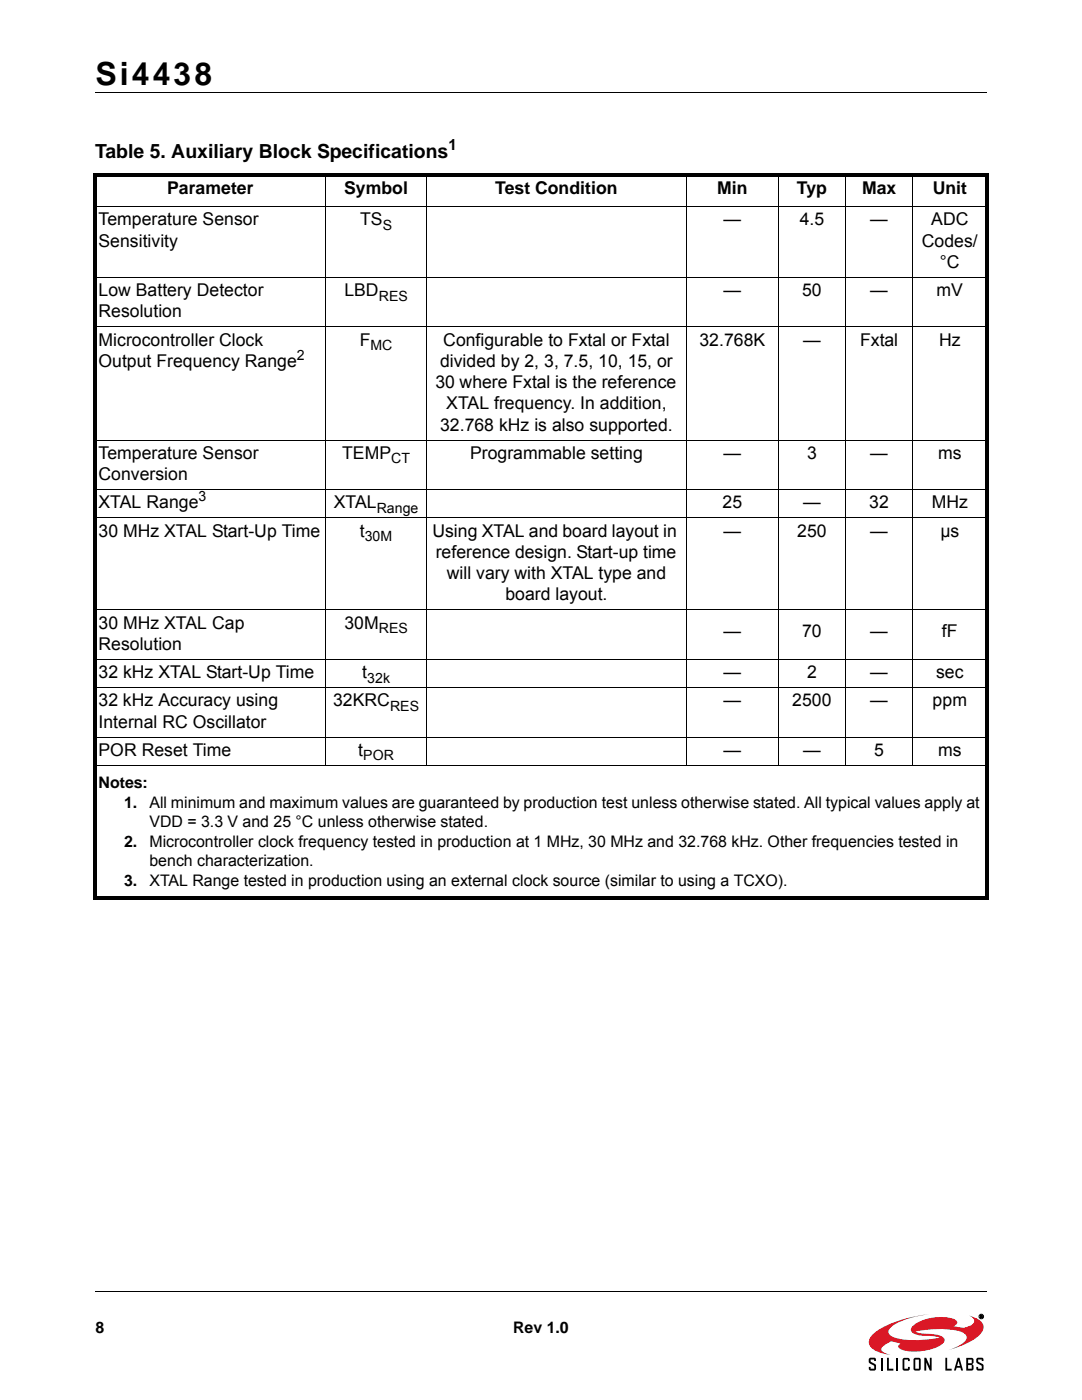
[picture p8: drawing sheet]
<svg xmlns="http://www.w3.org/2000/svg" width="216mm" height="279mm" viewBox="0 0 216 279" stroke-linecap="round" stroke-linejoin="round" font-family="sans-serif">
<defs><g id="words">
<text font-size="6.3" x="19" y="16.9">Si4438</text>
<text font-size="3.9" x="19" y="31.5">Table 5. Auxiliary Block Specifications</text>
<g font-size="3.5">
<text x="33.4" y="38.7">Parameter</text>
<text x="68.7" y="38.7">Symbol</text>
<text x="98.8" y="38.7">Test Condition</text>
<text x="143.1" y="38.7">Min</text>
<text x="159" y="38.7">Typ</text>
<text x="172" y="38.7">Max</text>
<text x="186.1" y="38.7">Unit</text>
<text x="19.7" y="45">Temperature Sensor</text>
<text x="71.9" y="45">TS</text>
<text x="144.4" y="45">—</text>
<text x="159.6" y="45">4.5</text>
<text x="173.7" y="45">—</text>
<text x="185.8" y="45">ADC</text>
<text x="19.7" y="49.2">Sensitivity</text>
<text x="183.9" y="49.2">Codes/</text>
<text x="187.6" y="53.5">°C</text>
<text x="19.7" y="59.1">Low Battery Detector</text>
<text x="68.7" y="59.1">LBD</text>
<text x="144.4" y="59.1">—</text>
<text x="160.1" y="59.1">50</text>
<text x="173.7" y="59.1">—</text>
<text x="186.9" y="59.1">mV</text>
<text x="19.7" y="63.4">Resolution</text>
<text x="19.7" y="69">Microcontroller Clock</text>
<text x="71.8" y="69">F</text>
<text x="88.5" y="69">Configurable to Fxtal or Fxtal</text>
<text x="139.6" y="69">32.768K</text>
<text x="160.3" y="69">—</text>
<text x="171.6" y="69">Fxtal</text>
<text x="187.4" y="69">Hz</text>
<text x="19.7" y="73.2">Output Frequency Range</text>
<text x="86.9" y="77.5">30 where Fxtal is the reference</text>
<text x="87.8" y="73.2">divided by 2, 3, 7.5, 10, 15, or</text>
<text x="89" y="81.7">XTAL frequency. In addition,</text>
<text x="87.8" y="85.9">32.768 kHz is also supported.</text>
<text x="19.7" y="91.6">Temperature Sensor</text>
<text x="19.7" y="95.8">Conversion</text>
<text x="68.3" y="91.6">TEMP</text>
<text x="93.8" y="91.6">Programmable setting</text>
<text x="144.4" y="91.6">—</text>
<text x="161" y="91.6">3</text>
<text x="173.6" y="91.6">—</text>
<text x="187.2" y="91.6">ms</text>
<text x="19.7" y="101.5">XTAL Range</text>
<text x="66.6" y="101.5">XTAL</text>
<text x="144.2" y="101.5">25</text>
<text x="160.3" y="101.5">—</text>
<text x="173.5" y="101.5">32</text>
<text x="185.9" y="101.5">MHz</text>
<text x="19.7" y="107.1">30 MHz XTAL Start-Up Time</text>
<text x="71.8" y="107.1">t</text>
<text x="86.3" y="107.1">Using XTAL and board layout in</text>
<text x="144.4" y="107.1">—</text>
<text x="159.1" y="107.1">250</text>
<text x="173.7" y="107.1">—</text>
<text x="187.6" y="107.1">µs</text>
<text x="87" y="111.3">reference design. Start-up time</text>
<text x="89.1" y="115.6">will vary with XTAL type and</text>
<text x="100.8" y="119.8">board layout.</text>
<text x="19.7" y="125.5">30 MHz XTAL Cap</text>
<text x="68.7" y="125.5">30M</text>
<text x="19.7" y="129.7">Resolution</text>
<text x="144.4" y="127.2">—</text>
<text x="160.1" y="127.2">70</text>
<text x="173.7" y="127.2">—</text>
<text x="188" y="127.2">fF</text>
<text x="19.7" y="135.3">32 kHz XTAL Start-Up Time</text>
<text x="72.3" y="135.3">t</text>
<text x="144.4" y="135.3">—</text>
<text x="161" y="135.3">2</text>
<text x="173.7" y="135.3">—</text>
<text x="186.8" y="135.3">sec</text>
<text x="19.7" y="141">32 kHz Accuracy using</text>
<text x="66.5" y="141">32KRC</text>
<text x="144.4" y="141">—</text>
<text x="158.1" y="141">2500</text>
<text x="173.6" y="141">—</text>
<text x="186.1" y="141">ppm</text>
<text x="19.7" y="145.2">Internal RC Oscillator</text>
<text x="19.7" y="150.9">POR Reset Time</text>
<text x="71.5" y="150.9">t</text>
<text x="144.4" y="150.9">—</text>
<text x="160.3" y="150.9">—</text>
<text x="174.4" y="150.9">5</text>
<text x="187.2" y="150.9">ms</text>
</g>
<g font-size="3.2">
<text x="19.7" y="157.3">Notes:</text>
<text x="24.7" y="161.2">1.</text>
<text x="29.8" y="161.2">All minimum and maximum values are guaranteed by production test unless otherwise stated. All typical values apply at</text>
<text x="29.8" y="165.1">VDD = 3.3 V and 25 °C unless otherwise stated.</text>
<text x="24.7" y="169">2.</text>
<text x="29.8" y="169">Microcontroller clock frequency tested in production at 1 MHz, 30 MHz and 32.768 kHz. Other frequencies tested in</text>
<text x="29.8" y="172.8">bench characterization.</text>
<text x="24.7" y="176.7">3.</text>
<text x="29.8" y="176.7">XTAL Range tested in production using an external clock source (similar to using a TCXO).</text>
<text x="19" y="266">8</text>
<text x="102.4" y="266">Rev 1.0</text>
</g>
<text font-size="3.1" x="89.5" y="29.9">1</text>
<g font-size="2.8">
<text x="76.4" y="45.9">S</text>
<text x="75.6" y="60">RES</text>
<text x="59.2" y="71.8">2</text>
<text x="73.9" y="69.9">MC</text>
<text x="78.1" y="92.5">CT</text>
<text x="39.6" y="100.1">3</text>
<text x="72.8" y="108">30M</text>
<text x="75.2" y="102.3">Range</text>
<text x="75.6" y="126.3">RES</text>
<text x="73.3" y="136.2">32k</text>
<text x="77.8" y="141.9">RES</text>
<text x="72.5" y="151.7">POR</text>
</g>
</g></defs>
<path d="M19 18.4h177.8M19.1 257.8h177.8" fill="none" stroke="#000" stroke-width=".2"/>
<path d="M172.3 258.6h25v18.7h-25z" fill="#fff"/>
<path d="M174.3 266.1a21.4 21.4 0 0 1 9.7-3.6l1.5-.2a16.9 16.9 0 0 0-7.6 2.5 1.05 1.05 0 0 0-.6 1 1.05 1.05 0 0 0 .7 .9 17 17 0 0 0 8.9 .4l.6-.1a11.4 11.4 0 0 0-3.8-.5h-.4a1.42 1.42 0 0 1-1.6-1.2 2.83 2.83 0 0 1 1.9-1.6 9.2 9.2 0 0 1 7-.3 .65 .65 0 0 1 .4 .7 .65 .65 0 0 1-.7 .5l-.1 .1a4.3 4.3 0 0 0 3.3-.1 .97 .97 0 0 0 .9-.9 .97 .97 0 0 0-.8-1l-.3-.1 .5 .1a2.73 2.73 0 0 1 2.5 2.3 5.4 5.4 0 0 1-3.4 3.1l-3.8 1.4a6.3 6.3 0 0 0 3.8-2.3 1.39 1.39 0 0 0-1.4-1.5 21.1 21.1 0 0 0-8.9 0l1.1 .4a10.3 10.3 0 0 1 4.4 .7 .81 .81 0 0 1-.1 1.5 10.1 10.1 0 0 1-8.3 .9l-.5-.5 .5-.6-1.9-.4-.6 .3a1.81 1.81 0 0 0-1.3 1.4l.6 .6 1.2 .4-1.6-.3a3.4 3.4 0 0 1-2.7-2 2.19 2.19 0 0 1 .9-2z" fill="#da1826"/>
<g fill="none" stroke="#000" stroke-width=".2">
<path d="M65 34.5v118.3M85.1 34.5v118.3M137 34.5v118.3M155.3 34.5v118.3M168.7 34.5v118.3M182.1 34.5v118.3M18.6 41.3h178.7M18.6 55.4h178.7M18.6 65.2h178.7M18.6 87.8h178.7M18.6 97.7h178.7M18.6 103.3h178.7"/>
<path d="M18.6 121.7h178.7M18.6 131.6h178.7M18.6 137.2h178.7M18.6 147.1h178.7M18.6 152.7h178.7M195.6 262.5h.4l-.1 .2 .2 .3-.4-.2-.1 .2zM195.7 262.5l.3 .1-.3 .1z"/>
<circle cx="195.8" cy="262.7" r=".45"/>
</g>
<g fill="#000">
<path d="M18.6 34.6h178.7v.7h-178.7zM18.6 178.9h178.7v.7h-178.7zM18.6 35.2h.7v143.6h-.7zM196.6 35.2h.7v143.6h-.7zM173.5 271h.9l.4 .1v.5h-.4v-.3h-.7v.2v.2l1 .6 .1 .2v.7l-.2 .3h-1.1l-.1-.7h.3v.4h.7v-.6l-.1-.1a1.14 1.14 0 0 1-1-.7v-.5zM177 271h.4v2.2h.9v.3h-1.3zM180.1 271.2l.4-.2h.7l.3 .2v.4h-.3v-.3h-.7v1.9h.7v-.4h.3v.4l-.1 .3h-.9l-.4-.1zM184.4 271h.4l.7 1.6v-1.6h.4v2.5h-.4l-.7-1.6v1.6h-.4zM188.6 271h.4v2.2h.9v.3h-1.3zM195 271h.9l.3 .1v.5h-.3v-.3h-.7v.2v.2l1 .6 .1 .3v.6l-.2 .3h-1.1l-.2-.7h.4v.4h.7v-.6l-.2-.1a1.14 1.14 0 0 1-.9-.7v-.5z"/>
<path d="M182.3 271.2v2.1l.3 .2h.9l.2-.3v-2l-.3-.2h-.8zM182.6 271.3h.8v1.9h-.8z"/>
<path d="M191.1 271l-.8 2.5h.4l.2-.5h.7l.2 .5h.4l-.8-2.5zM191.3 271.6l.2 1h-.5z"/>
<path d="M192.8 271v2.5h1.3l.2-.3v-.7l-.3-.2 .3-.3-.1-.8-.3-.2zM193.2 271.3h.7v.8h-.7zM193.2 272.4h.7v.8h-.7z"/>
<path d="M195.6 262.5h.4l-.1 .2 .2 .3-.4-.2-.1 .2zM195.7 262.5v.2l.3-.1z"/>
</g>
<path d="M175.9 271v2.5M179 271v2.5" fill="none" stroke="#000" stroke-width=".36"/>
<use href="#words"/>
</svg>
